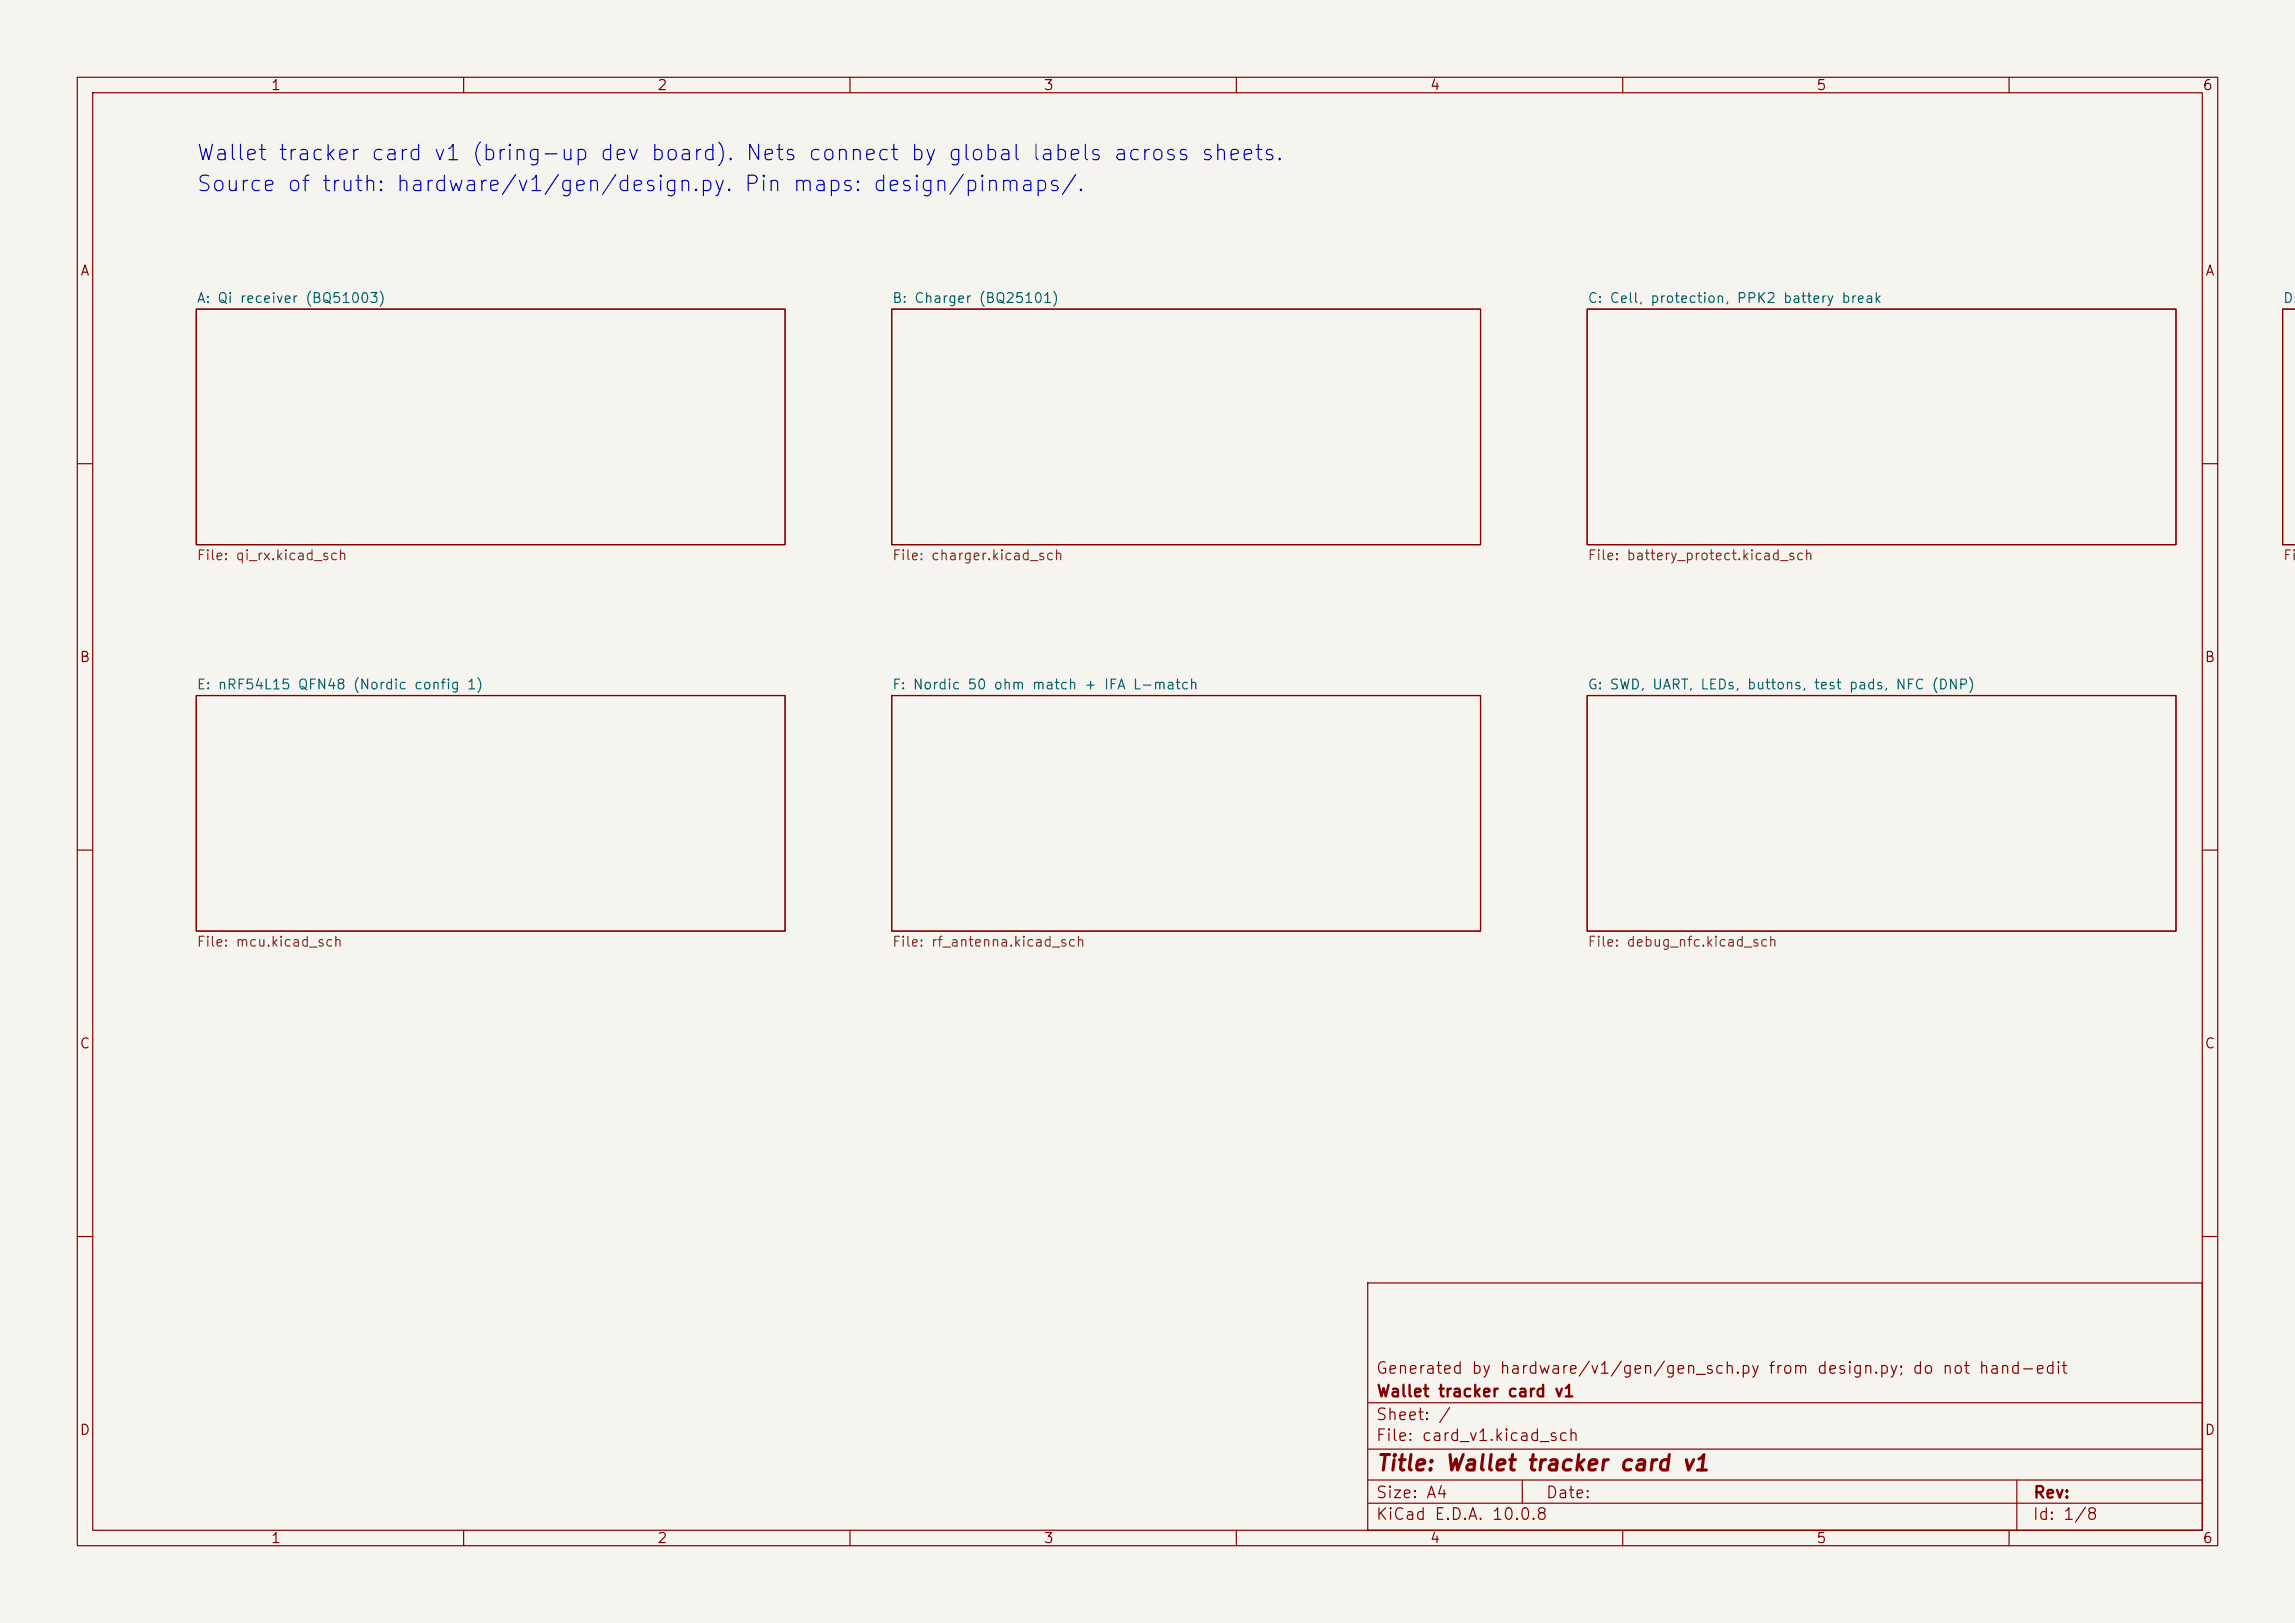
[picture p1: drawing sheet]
<svg xmlns="http://www.w3.org/2000/svg" width="297mm" height="210mm" viewBox="0 0 297 210" stroke-linecap="round" stroke-linejoin="round" font-family="sans-serif">
<defs><g id="words">
<g font-size="2" fill="#0000c2">
<text x="25.3" y="21.3">Wallet tracker card v1 (bring-up dev board). Nets connect by global labels across sheets.</text>
<text x="25.3" y="25.3">Source of truth: hardware/v1/gen/design.py. Pin maps: design/pinmaps/.</text>
</g>
<text font-size="2" fill="#840000" x="178" y="190.8">Title: Wallet tracker card v1</text>
<g font-size="1.5" fill="#840000">
<text x="178" y="178.1">Generated by hardware/v1/gen/gen_sch.py from design.py; do not hand-edit</text>
<text x="178" y="184.1">Sheet: /</text>
<text x="178" y="181.1">Wallet tracker card v1</text>
<text x="178" y="186.8">File: card_v1.kicad_sch</text>
<text x="178" y="197">KiCad E.D.A. 10.0.8</text>
<text x="178" y="194.2">Size: A4</text>
<text x="200" y="194.2">Date:</text>
<text x="263" y="197">Id: 1/8</text>
<text x="263" y="194.2">Rev:</text>
</g>
<g font-size="1.3" fill="#840000">
<text x="35" y="12">1</text>
<text x="85" y="12">2</text>
<text x="135" y="12">3</text>
<text x="185" y="12">4</text>
<text x="235" y="12">5</text>
<text x="285" y="12">6</text>
<text x="10.3" y="36">A</text>
<text x="285.3" y="36">A</text>
<text x="10.2" y="86">B</text>
<text x="285.2" y="86">B</text>
<text x="10.2" y="136">C</text>
<text x="285.2" y="136">C</text>
<text x="10.2" y="186">D</text>
<text x="285.2" y="186">D</text>
<text x="35" y="200">1</text>
<text x="85" y="200">2</text>
<text x="135" y="200">3</text>
<text x="185" y="200">4</text>
<text x="235" y="200">5</text>
<text x="285" y="200">6</text>
</g>
<g font-size="1.3" fill="#006464">
<text x="25.4" y="39.5">A: Qi receiver (BQ51003)</text>
<text x="115.4" y="39.5">B: Charger (BQ25101)</text>
<text x="205.4" y="39.5">C: Cell, protection, PPK2 battery break</text>
<text x="295.4" y="39.5">D:</text>
<text x="25.4" y="89.5">E: nRF54L15 QFN48 (Nordic config 1)</text>
<text x="115.4" y="89.5">F: Nordic 50 ohm match + IFA L-match</text>
<text x="205.4" y="89.5">G: SWD, UART, LEDs, buttons, test pads, NFC (DNP)</text>
</g>
<g font-size="1.3" fill="#725600">
<text x="25.4" y="72.8">File: qi_rx.kicad_sch</text>
<text x="115.4" y="72.8">File: charger.kicad_sch</text>
<text x="205.4" y="72.8">File: battery_protect.kicad_sch</text>
<text x="295.4" y="72.8">File</text>
<text x="25.4" y="122.8">File: mcu.kicad_sch</text>
<text x="115.4" y="122.8">File: rf_antenna.kicad_sch</text>
<text x="205.4" y="122.8">File: debug_nfc.kicad_sch</text>
</g>
</g></defs>
<path d="M0 0h297v210h-297z" fill="#f5f4ef" stroke="#f5f4ef" stroke-width=".13"/>
<g fill="none" stroke="#840000" stroke-width=".15">
<path d="M10 10h277v190h-277zM12 12h273v186h-273zM60 10v2M110 10v2M160 10v2M210 10v2M260 10v2M25.4 40h76.2v30.5h-76.2zM115.4 40h76.2v30.5h-76.2zM205.4 40h76.2v30.5h-76.2zM297.1 40h-1.7v30.5h1.7M10 60h2"/>
<path d="M285 60h2M25.4 90h76.2v30.5h-76.2zM115.4 90h76.2v30.5h-76.2zM205.4 90h76.2v30.5h-76.2zM10 110h2M285 110h2M10 160h2M177 166h108v32h-108zM285 160h2M60 198v2M110 198v2M160 198v2"/>
<path d="M177 194.5h108M177 191.5h108M177 187.5h108M177 181.5h108M197 191.5v3M210 198v2M260 198v2M261 191.5v6.5"/>
</g>
<use href="#words"/>
</svg>
